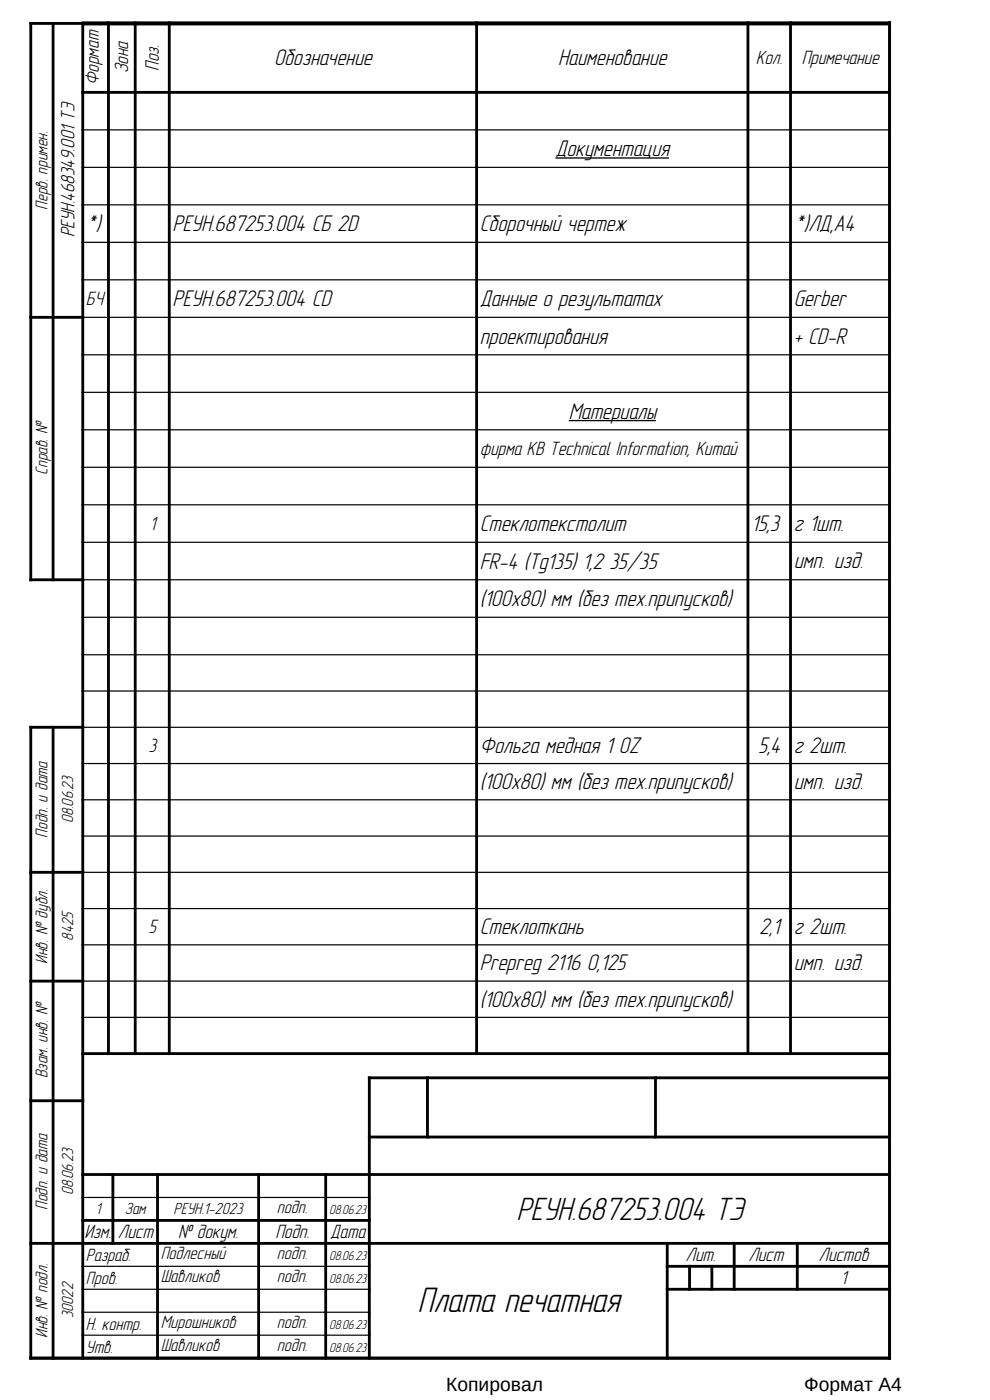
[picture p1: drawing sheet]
<svg xmlns="http://www.w3.org/2000/svg" width="210mm" height="297mm" viewBox="0 0 210 297" stroke-linecap="round" stroke-linejoin="round" font-family="sans-serif">
<defs><g id="words">
<text font-size="7.8" x="88.6" y="278.4">Плата печатная</text>
<text font-size="7.1" x="109.5" y="258.7">РЕУН.687253.004 ТЭ</text>
<g font-size="5">
<text x="58.1" y="13.9">Обозначение</text>
<text x="118.4" y="13.9">Наименование</text>
<text x="117.8" y="33.1">Документация</text>
<text x="18.2" y="49">*)</text>
<text x="36.6" y="49">РЕУН.687253.004 СБ 2D</text>
<text x="101.8" y="49">Сборочный чертеж</text>
<text x="168.4" y="49">*)ЛД,А4</text>
<text x="36.6" y="64.9">РЕУН.687253.004 СD</text>
<text x="101.8" y="64.9">Данные о результатах</text>
<text x="168.4" y="64.9">Gerber</text>
<text x="101.8" y="72.9">проектирования</text>
<text x="168.4" y="72.9">+ CD-R</text>
<text x="120.6" y="88.8">Материалы</text>
<text x="101.8" y="112.6">Стеклотекстолит</text>
<text x="159.4" y="112.6">15,3</text>
<text x="168.4" y="112.6">г 1шт.</text>
<text x="101.8" y="120.6">FR-4 (Tg135) 1,2 35/35</text>
<text x="168.4" y="120.6">имп._изд.</text>
<text x="101.8" y="128.6">(100x80) мм (без тех.припусков)</text>
<text x="101.8" y="159.7">Фольга медная 1 OZ</text>
<text x="160.8" y="159.7">5,4</text>
<text x="168.4" y="159.7">г 2шт.</text>
<text x="101.8" y="167.4">(100x80) мм (без тех.припусков)</text>
<text x="168.4" y="167.4">имп._изд.</text>
<text x="101.8" y="198.2">Стеклоткань</text>
<text x="161.1" y="198.2">2,1</text>
<text x="168.4" y="198.2">г 2шт.</text>
<text x="101.8" y="205.8">Prepreg 2116 0,125</text>
<text x="168.4" y="205.8">имп._изд.</text>
<text x="101.8" y="213.6">(100x80) мм (без тех.припусков)</text>
</g>
<g font-size="4.2">
<text x="27.2" y="15.6" transform="rotate(-90 27.2 15.6)">Зона</text>
<text x="33.7" y="15" transform="rotate(-90 33.7 15)">Поз.</text>
<text x="160.4" y="13.6">Кол.</text>
<text x="170.1" y="13.6">Примечание</text>
<text x="21" y="18" transform="rotate(-90 21 18)">Формат</text>
<text x="15.8" y="50.3" transform="rotate(-90 15.8 50.3)">РЕУН.468349.001 ТЭ</text>
<text x="18.2" y="64.7">БЧ</text>
<text x="101.8" y="96.5">фирма KB Technical Information, Китай</text>
<text x="31.7" y="112.4">1</text>
<text x="31.5" y="159.5">3</text>
<text x="31.5" y="197.9">5</text>
<text x="17.9" y="262.7">Изм.</text>
<text x="25" y="262.7">Лист</text>
<text x="37.8" y="262.7">№ докум.</text>
<text x="58.4" y="262.7">Подп.</text>
<text x="70" y="262.7">Дата</text>
<text x="145.5" y="267.5">Лит.</text>
<text x="158.8" y="267.5">Лист</text>
<text x="173.6" y="267.5">Листов</text>
<text x="178.3" y="272.4">1</text>
</g>
<g font-size="4.1">
<text x="94.7" y="295.1">Копировал</text>
<text x="170.6" y="295.1">Формат А4</text>
</g>
<g font-size="3.9">
<text x="58.7" y="257.4">подп.</text>
<text x="18.2" y="267.5">Разраб.</text>
<text x="34.1" y="267.2">Подлесный</text>
<text x="58.7" y="267.2">подп.</text>
<text x="18.2" y="272.3">Пров.</text>
<text x="34.1" y="272">Шавликов</text>
<text x="58.7" y="272">подп.</text>
<text x="34.1" y="281.8">Мирошников</text>
<text x="58.7" y="281.8">подп.</text>
<text x="18.2" y="282.1">Н. контр.</text>
<text x="18.2" y="286.9">Утв.</text>
<text x="34.1" y="286.6">Шавликов</text>
<text x="58.7" y="286.6">подп.</text>
</g>
<g font-size="3.7">
<text x="10.1" y="44.4" transform="rotate(-90 10.1 44.4)">Перв. примен.</text>
<text x="10.1" y="100.7" transform="rotate(-90 10.1 100.7)">Справ. №</text>
<text x="10.1" y="177.7" transform="rotate(-90 10.1 177.7)">Подп. и дата</text>
<text x="10.1" y="204.4" transform="rotate(-90 10.1 204.4)">Инв. № дубл.</text>
<text x="10.1" y="228.7" transform="rotate(-90 10.1 228.7)">Взам. инв. №</text>
<text x="10.1" y="256.7" transform="rotate(-90 10.1 256.7)">Подп. и дата</text>
<text x="10.1" y="283.8" transform="rotate(-90 10.1 283.8)">Инв. № подл.</text>
</g>
<g font-size="3.5">
<text x="15.5" y="174.6" transform="rotate(-90 15.5 174.6)">08.06.23</text>
<text x="15.5" y="199.5" transform="rotate(-90 15.5 199.5)">8425</text>
<text x="15.5" y="253.6" transform="rotate(-90 15.5 253.6)">08.06.23</text>
<text x="20.3" y="257.5">1</text>
<text x="26.5" y="257.5">Зам</text>
<text x="36.8" y="257.5">РЕУН.1-2023</text>
<text x="15.5" y="279.7" transform="rotate(-90 15.5 279.7)">30022</text>
</g>
<g font-size="2.9">
<text x="69.8" y="257.6">08.06.23</text>
<text x="69.8" y="267.4">08.06.23</text>
<text x="69.8" y="272.2">08.06.23</text>
<text x="69.8" y="282">08.06.23</text>
<text x="69.8" y="286.8">08.06.23</text>
</g>
</g></defs>
<g fill="none" stroke="#000" stroke-width=".6">
<path d="M6.2 5h11.7M6.5 4.7v118.6M11.3 4.7v118.6M17.3 19.6h171.7M17.6 4.7v283.7M23 4.5v219.3M28.7 4.5v219.3M35.9 4.5v219.3M101.1 4.5v219.3M158.7 4.5v219.3M167.7 4.5v219.3M188.7 4.5v283.9"/>
<path d="M6.2 67.3h11.7M6.2 123h11.7M6.2 154.3h11.7M6.5 154v134.4M11.3 154v134.4M6.2 185.1h11.7M6.2 208.1h11.7M6.2 233.5h11.7M17.3 223.5h171.7M78 228.6h111M78.3 228.3v60.1M90.7 228.3v13.2"/>
<path d="M139 228.3v13.2M17.3 249.2h171.7M17.3 258.9h61.3M23.9 248.9v15.2M33.4 248.9v39.5M54.9 248.9v39.5M69.1 248.9v39.5M78 241.2h111M6.2 263.8h182.8M141.2 268.6h47.8M141.2 273.5h47.8M141.5 263.5v24.9"/>
<path d="M146.3 268.3v5.5M151 268.3v5.5M155.7 263.5v10.3M169.1 263.5v10.3M6.2 288.1h182.8"/>
</g>
<path d="M17.3 5h171.7" fill="none" stroke="#000" stroke-width=".86" stroke-linecap="butt"/>
<g fill="none" stroke="#000" stroke-width=".26">
<path d="M17.3 27.5h171.7M17.3 35.5h171.7M17.3 43.5h171.7M17.3 51.4h171.7M17.3 59.4h171.7M17.3 67.3h171.7M17.3 75.3h171.7M17.3 83.2h171.7M17.3 91.2h171.7M17.3 99.1h171.7M17.3 107.1h171.7M17.3 115h171.7"/>
<path d="M17.3 123h171.7M17.3 131h171.7M17.3 138.9h171.7M17.3 146.6h171.7M17.3 154.3h171.7M17.3 162h171.7M17.3 169.7h171.7M17.3 177.4h171.7M17.3 185.1h171.7M17.3 192.7h171.7M17.3 200.4h171.7M17.3 208.1h171.7"/>
<path d="M17.3 215.8h171.7M17.3 254h61.3M17.3 268.6h61.3M17.3 273.5h61.3M17.3 278.4h61.3M17.3 283.3h61.3"/>
</g>
<path d="M117.8 33.5h24.1M120.6 89.2h18.5" fill="none" stroke="#000" stroke-width=".28"/>
<use href="#words"/>
</svg>
